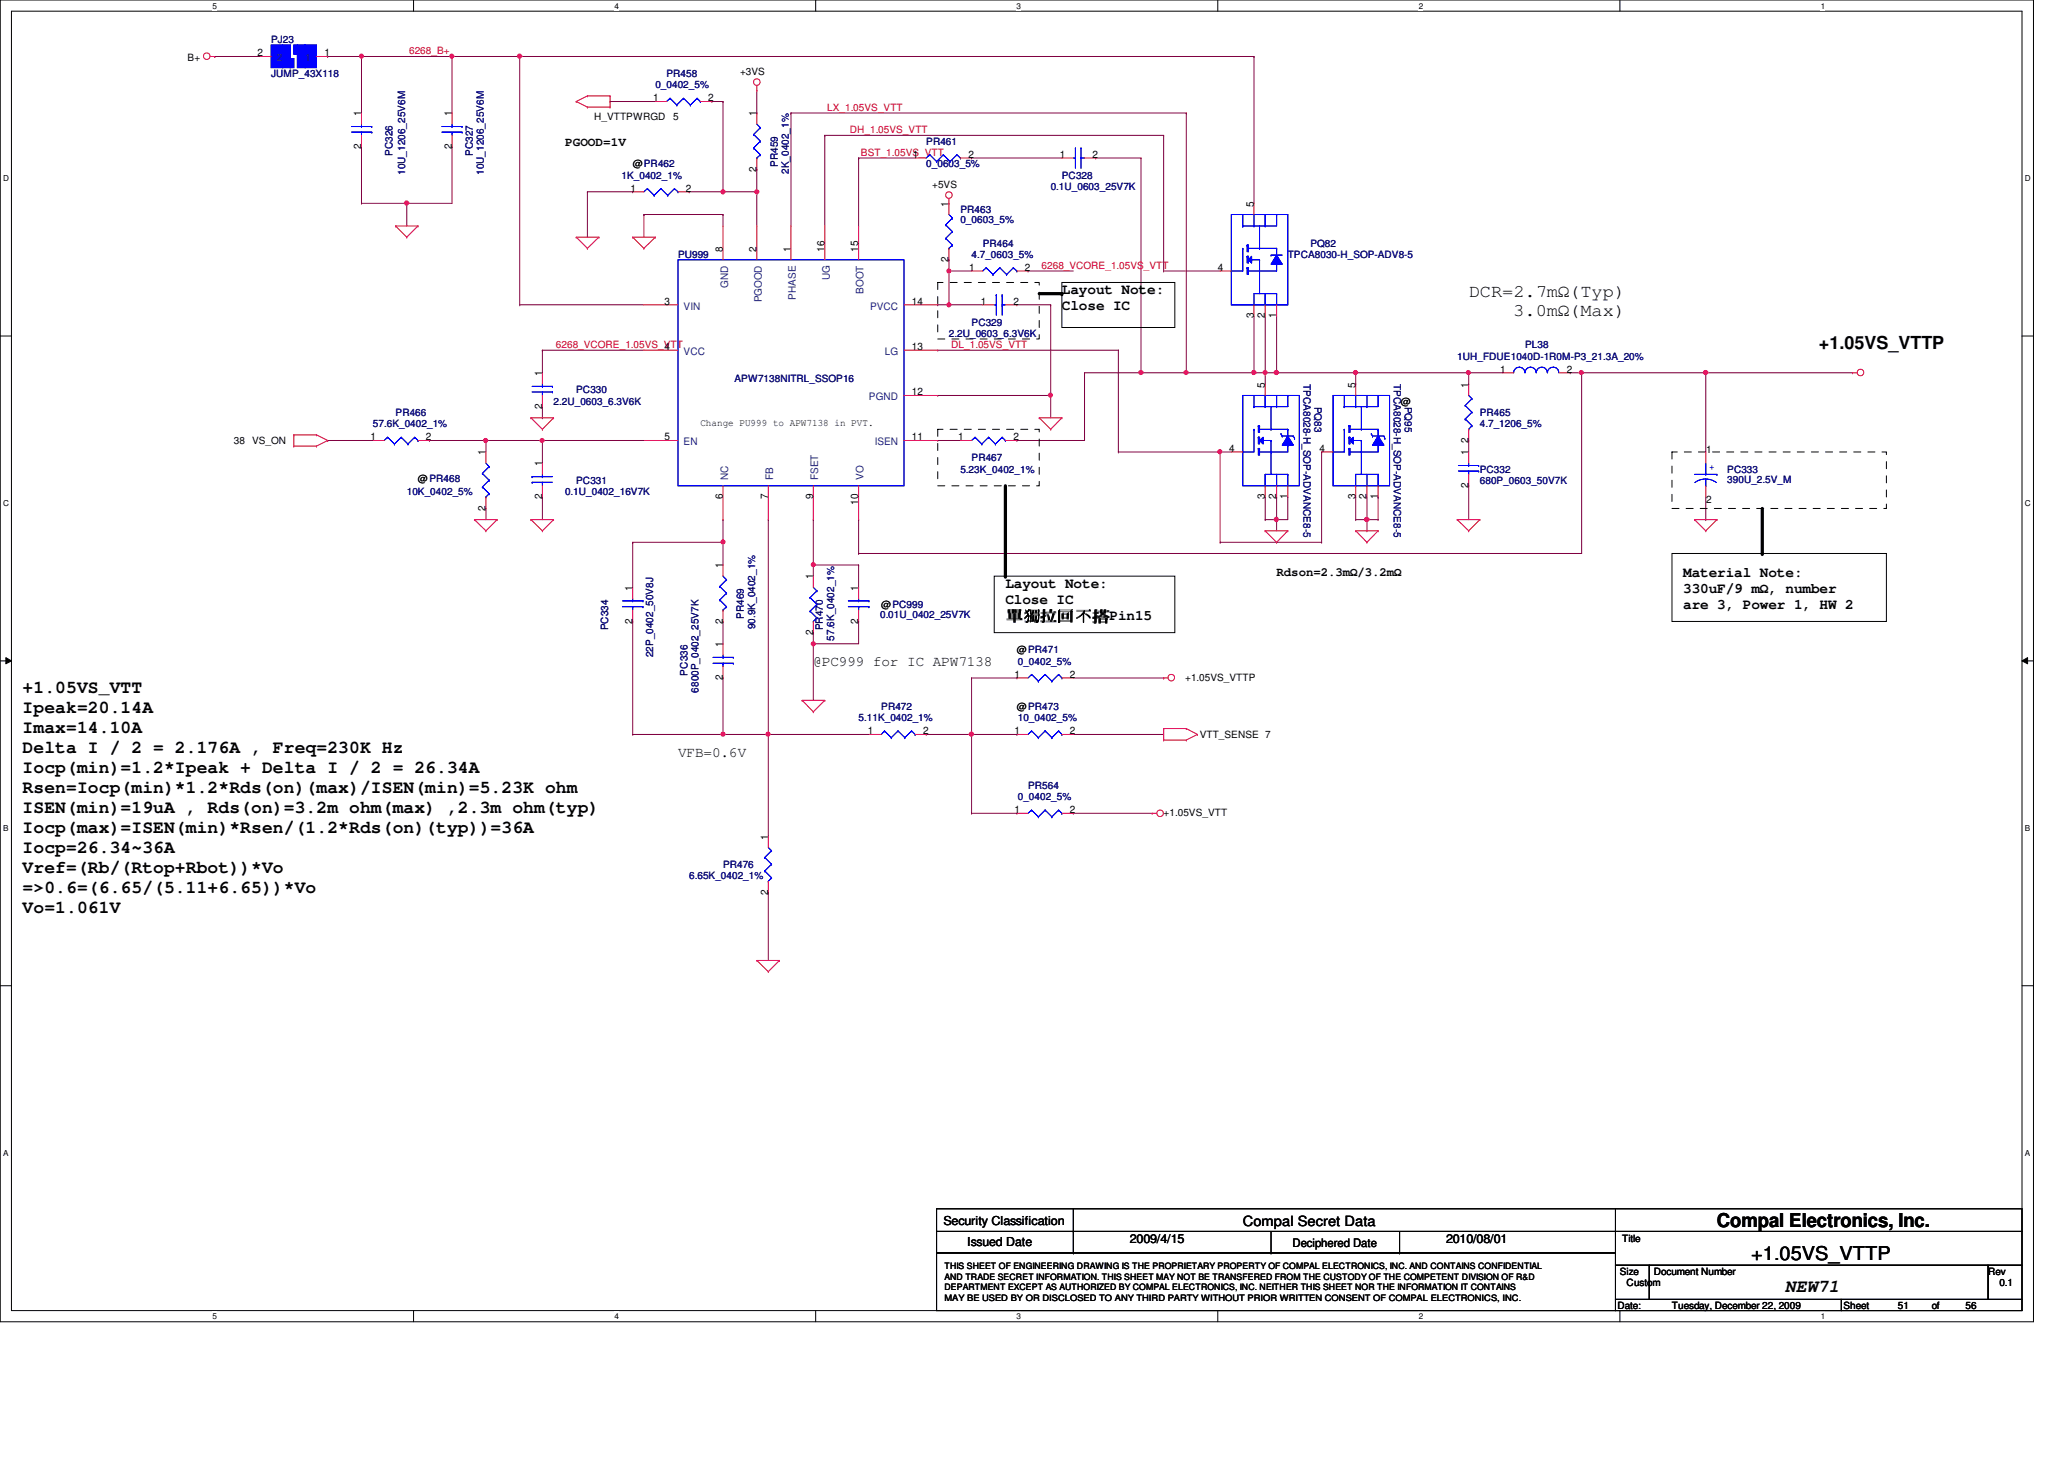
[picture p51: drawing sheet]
<svg xmlns="http://www.w3.org/2000/svg" width="297mm" height="210mm" viewBox="0 0 297 210" stroke-linecap="round" stroke-linejoin="round" font-family="sans-serif">
<defs><g id="words">
<g font-size="2.8">
<text x="247.1" y="176.5">Compal Electronics, Inc.</text>
<text x="252" y="181.3">+1.05VS_VTTP</text>
</g>
<g font-size="2.6">
<text x="211.4" y="42.7">DCR=2.7mΩ(Typ)</text>
<text x="217.8" y="45.5">3.0mΩ(Max)</text>
<text x="261.7" y="50.2">+1.05VS_VTTP</text>
<text x="3.3" y="99.7">+1.05VS_VTT</text>
<text x="3.3" y="102.5">Ipeak=20.14A</text>
<text x="3.3" y="105.4">Imax=14.10A</text>
<text x="3.3" y="108.3">Delta I / 2 = 2.176A , Freq=230K Hz</text>
<text x="3.3" y="111.2">Iocp(min)=1.2*Ipeak + Delta I / 2 = 26.34A</text>
<text x="3.3" y="114">Rsen=Iocp(min)*1.2*Rds(on)(max)/ISEN(min)=5.23K ohm</text>
<text x="3.3" y="116.9">ISEN(min)=19uA , Rds(on)=3.2m ohm(max) ,2.3m ohm(typ)</text>
<text x="3.3" y="119.8">Iocp(max)=ISEN(min)*Rsen/(1.2*Rds(on)(typ))=36A</text>
<text x="3.3" y="122.7">Iocp=26.34~36A</text>
<text x="3.3" y="125.6">Vref=(Rb/(Rtop+Rbot))*Vo</text>
<text x="3.3" y="128.4">=&gt;0.6=(6.65/(5.11+6.65))*Vo</text>
<text x="3.3" y="131.3">Vo=1.061V</text>
<text x="256.9" y="185.8">NEW71</text>
</g>
<g font-size="2.1">
<text x="152.8" y="42.3">Layout Note:</text>
<text x="152.8" y="44.7">Close IC</text>
<text x="242.2" y="83">Material Note:</text>
<text x="144.7" y="89.2">單單單單單單Pin15</text>
<text x="144.7" y="84.6">Layout Note:</text>
<text x="144.7" y="86.9">Close IC</text>
<text x="242.2" y="85.3">330uF/9 mΩ, number</text>
<text x="242.2" y="87.6">are 3, Power 1, HW 2</text>
<text x="117" y="95.9">@PC999 for IC APW7138</text>
<text x="97.6" y="108.9">VFB=0.6V</text>
</g>
<text font-size="2" x="178.9" y="176.3">Compal Secret Data</text>
<g font-size="1.8">
<text x="81.3" y="21">PGOOD=1V</text>
<text x="183.7" y="82.8">Rdson=2.3mΩ/3.2mΩ</text>
<text x="135.8" y="176.2">Security Classification</text>
<text x="139.2" y="179.3">Issued Date</text>
<text x="162.6" y="178.8">2009/4/15</text>
<text x="208.1" y="178.8">2010/08/01</text>
</g>
<text font-size="1.7" x="186" y="179.4">Deciphered Date</text>
<g font-size="1.5">
<text x="37.1" y="8.1">2</text>
<text x="46.7" y="8.1">1</text>
<text x="52" y="16.7" transform="rotate(-90 52 16.7)">1</text>
<text x="65" y="16.7" transform="rotate(-90 65 16.7)">1</text>
<text x="94" y="14.6">1</text>
<text x="101.9" y="14.6">2</text>
<text x="108.9" y="16.7" transform="rotate(-90 108.9 16.7)">1</text>
<text x="52" y="21.4" transform="rotate(-90 52 21.4)">2</text>
<text x="65" y="21.4" transform="rotate(-90 65 21.4)">2</text>
<text x="131.4" y="22.7">1</text>
<text x="139.4" y="22.7">2</text>
<text x="152.5" y="22.7">1</text>
<text x="157.2" y="22.7">2</text>
<text x="90.7" y="27.6">1</text>
<text x="98.7" y="27.6">2</text>
<text x="108.9" y="24.7" transform="rotate(-90 108.9 24.7)">2</text>
<text x="136.5" y="29.7" transform="rotate(-90 136.5 29.7)">1</text>
<text x="180.4" y="29.7" transform="rotate(-90 180.4 29.7)">5</text>
<text x="104" y="36.2" transform="rotate(-90 104 36.2)">8</text>
<text x="108.9" y="36.2" transform="rotate(-90 108.9 36.2)">2</text>
<text x="113.8" y="36.2" transform="rotate(-90 113.8 36.2)">1</text>
<text x="118.7" y="36.2" transform="rotate(-90 118.7 36.2)">16</text>
<text x="123.5" y="36.2" transform="rotate(-90 123.5 36.2)">15</text>
<text x="136.5" y="37.7" transform="rotate(-90 136.5 37.7)">2</text>
<text x="139.5" y="38.9">1</text>
<text x="147.5" y="38.9">2</text>
<text x="175.3" y="38.9">4</text>
<text x="95.6" y="43.8">3</text>
<text x="131.2" y="43.8">14</text>
<text x="141.1" y="43.8">1</text>
<text x="145.8" y="43.8">2</text>
<text x="180.4" y="45.8" transform="rotate(-90 180.4 45.8)">3</text>
<text x="182" y="45.8" transform="rotate(-90 182 45.8)">2</text>
<text x="183.7" y="45.8" transform="rotate(-90 183.7 45.8)">1</text>
<text x="95.6" y="50.3">4</text>
<text x="131.2" y="50.3">13</text>
<text x="215.9" y="53.6">1</text>
<text x="225.5" y="53.6">2</text>
<text x="78" y="58.8" transform="rotate(-90 78 58.8)">2</text>
<text x="78" y="54.1" transform="rotate(-90 78 54.1)">1</text>
<text x="131.2" y="56.9">12</text>
<text x="182" y="55.8" transform="rotate(-90 182 55.8)">5</text>
<text x="195.1" y="55.8" transform="rotate(-90 195.1 55.8)">5</text>
<text x="211.3" y="55.8" transform="rotate(-90 211.3 55.8)">1</text>
<text x="53.3" y="63.3">1</text>
<text x="61.3" y="63.3">2</text>
<text x="69.9" y="65.5" transform="rotate(-90 69.9 65.5)">1</text>
<text x="95.6" y="63.3">5</text>
<text x="131.2" y="63.3">11</text>
<text x="137.9" y="63.3">1</text>
<text x="145.8" y="63.3">2</text>
<text x="176.9" y="65">4</text>
<text x="189.9" y="65">4</text>
<text x="211.3" y="65.5" transform="rotate(-90 211.3 65.5)">1</text>
<text x="211.3" y="63.7" transform="rotate(-90 211.3 63.7)">2</text>
<text x="245.5" y="65.2">1</text>
<text x="78" y="71.8" transform="rotate(-90 78 71.8)">2</text>
<text x="78" y="67.1" transform="rotate(-90 78 67.1)">1</text>
<text x="104" y="71.8" transform="rotate(-90 104 71.8)">6</text>
<text x="110.5" y="71.8" transform="rotate(-90 110.5 71.8)">7</text>
<text x="117" y="71.8" transform="rotate(-90 117 71.8)">9</text>
<text x="182" y="71.8" transform="rotate(-90 182 71.8)">3</text>
<text x="183.7" y="71.8" transform="rotate(-90 183.7 71.8)">2</text>
<text x="185.3" y="71.8" transform="rotate(-90 185.3 71.8)">1</text>
<text x="195.1" y="71.8" transform="rotate(-90 195.1 71.8)">3</text>
<text x="196.7" y="71.8" transform="rotate(-90 196.7 71.8)">2</text>
<text x="198.3" y="71.8" transform="rotate(-90 198.3 71.8)">1</text>
<text x="211.3" y="70.2" transform="rotate(-90 211.3 70.2)">2</text>
<text x="69.9" y="73.4" transform="rotate(-90 69.9 73.4)">2</text>
<text x="123.5" y="72.6" transform="rotate(-90 123.5 72.6)">10</text>
<text x="245.5" y="72.4">2</text>
<text x="104" y="81.7" transform="rotate(-90 104 81.7)">1</text>
<text x="117" y="83.4" transform="rotate(-90 117 83.4)">1</text>
<text x="91" y="89.7" transform="rotate(-90 91 89.7)">2</text>
<text x="91" y="85" transform="rotate(-90 91 85)">1</text>
<text x="104" y="89.7" transform="rotate(-90 104 89.7)">2</text>
<text x="123.5" y="89.7" transform="rotate(-90 123.5 89.7)">2</text>
<text x="123.5" y="85" transform="rotate(-90 123.5 85)">1</text>
<text x="104" y="93.1" transform="rotate(-90 104 93.1)">1</text>
<text x="117" y="91.4" transform="rotate(-90 117 91.4)">2</text>
<text x="104" y="97.8" transform="rotate(-90 104 97.8)">2</text>
<text x="146" y="97.5">1</text>
<text x="154" y="97.5">2</text>
<text x="124.9" y="105.6">1</text>
<text x="132.8" y="105.6">2</text>
<text x="146" y="105.6">1</text>
<text x="154" y="105.6">2</text>
<text x="146" y="117">1</text>
<text x="154" y="117">2</text>
<text x="110.5" y="120.8" transform="rotate(-90 110.5 120.8)">1</text>
<text x="110.5" y="128.7" transform="rotate(-90 110.5 128.7)">2</text>
</g>
<g font-size="1.5" fill="#004080">
<text x="39.8" y="8.8">2</text>
<text x="43.9" y="8.8">1</text>
<text x="104.8" y="41.4" transform="rotate(-90 104.8 41.4)">GND</text>
<text x="119.4" y="40.3" transform="rotate(-90 119.4 40.3)">UG</text>
<text x="98.4" y="44.5">VIN</text>
<text x="109.6" y="43.5" transform="rotate(-90 109.6 43.5)">PGOOD</text>
<text x="114.6" y="43.1" transform="rotate(-90 114.6 43.1)">PHASE</text>
<text x="124.3" y="42.2" transform="rotate(-90 124.3 42.2)">BOOT</text>
<text x="125.2" y="44.5">PVCC</text>
<text x="98.4" y="51.1">VCC</text>
<text x="127.3" y="51.1">LG</text>
<text x="125" y="57.6">PGND</text>
<text x="98.4" y="64.1">EN</text>
<text x="125.9" y="64.1">ISEN</text>
<text x="104.8" y="69.1" transform="rotate(-90 104.8 69.1)">NC</text>
<text x="111.3" y="69.1" transform="rotate(-90 111.3 69.1)">FB</text>
<text x="117.8" y="69.1" transform="rotate(-90 117.8 69.1)">FSET</text>
<text x="124.3" y="69.1" transform="rotate(-90 124.3 69.1)">VO</text>
</g>
<g font-size="1.4">
<text x="27" y="8.8">B+</text>
<text x="106.5" y="10.8">+3VS</text>
<text x="85.5" y="17.3">H_VTTPWRGD</text>
<text x="96.9" y="17.3">5</text>
<text x="91.1" y="24.1">@PR462</text>
<text x="134.2" y="27">+5VS</text>
<text x="201.6" y="58.3">@</text>
<text x="33.7" y="63.9">38</text>
<text x="36.3" y="63.9">VS_ON</text>
<text x="100.8" y="61.3">Change PU999 to APW7138 in PVT.</text>
<text x="60.2" y="69.3">@PR468</text>
<text x="126.8" y="87.5">@PC999</text>
<text x="146.3" y="94">@PR471</text>
<text x="170.6" y="97.9">+1.05VS_VTTP</text>
<text x="146.3" y="102.1">@PR473</text>
<text x="172.7" y="106.2">VTT_SENSE 7</text>
<text x="167.5" y="117.4">+1.05VS_VTT</text>
<text x="233.5" y="178.7">Title</text>
<text x="233.1" y="183.4">Size</text>
<text x="234.1" y="185">Custom</text>
<text x="238" y="183.4">Document Number</text>
<text x="286.1" y="183.4">Rev</text>
<text x="287.7" y="185">0.1</text>
<text x="232.8" y="188.3">Date:</text>
<text x="240.6" y="188.3">Tuesday, December 22, 2009</text>
<text x="265.3" y="188.3">Sheet</text>
<text x="273.1" y="188.3">51</text>
<text x="278" y="188.3">of</text>
<text x="282.9" y="188.3">56</text>
</g>
<g font-size="1.4" fill="#000080">
<text x="39" y="6.2">PJ23</text>
<text x="39" y="11.1">JUMP_43X118</text>
<text x="95.9" y="11.1">PR458</text>
<text x="94.3" y="12.7">0_0402_5%</text>
<text x="56.5" y="22.4" transform="rotate(-90 56.5 22.4)">PC326</text>
<text x="68" y="22.4" transform="rotate(-90 68 22.4)">PC327</text>
<text x="133.3" y="20.8">PR461</text>
<text x="58.3" y="25.2" transform="rotate(-90 58.3 25.2)">10U_1206_25V6M</text>
<text x="69.6" y="25.2" transform="rotate(-90 69.6 25.2)">10U_1206_25V6M</text>
<text x="89.4" y="25.7">1K_0402_1%</text>
<text x="111.9" y="24" transform="rotate(-90 111.9 24)">PR459</text>
<text x="113.5" y="25" transform="rotate(-90 113.5 25)">2K_0402_1%</text>
<text x="133.3" y="24.1">0_0603_5%</text>
<text x="151.2" y="27.3">0.1U_0603_25V7K</text>
<text x="152.8" y="25.7">PC328</text>
<text x="138.2" y="30.6">PR463</text>
<text x="138.2" y="32">0_0603_5%</text>
<text x="141.4" y="35.5">PR464</text>
<text x="188.6" y="35.5">PQ82</text>
<text x="97.6" y="37.1">PU999</text>
<text x="139.8" y="37.1">4.7_0603_5%</text>
<text x="185.3" y="37.1">TPCA8030-H_SOP-ADV8-5</text>
<text x="139.8" y="46.9">PC329</text>
<text x="136.6" y="48.5">2.2U_0603_6.3V6K</text>
<text x="209.7" y="51.7">1UH_FDUE1040D-1R0M-P3_21.3A_20%</text>
<text x="219.5" y="50.1">PL38</text>
<text x="56.9" y="59.9">PR466</text>
<text x="79.7" y="58.3">2.2U_0603_6.3V6K</text>
<text x="82.9" y="56.6">PC330</text>
<text x="105.7" y="55">APW7138NITRL_SSOP16</text>
<text x="187.6" y="55.2" transform="rotate(90 187.6 55.2)">TPCA8028-H_SOP-ADVANCE8-5</text>
<text x="189.2" y="58.5" transform="rotate(90 189.2 58.5)">PQ83</text>
<text x="200.6" y="55.2" transform="rotate(90 200.6 55.2)">TPCA8028-H_SOP-ADVANCE8-5</text>
<text x="202.2" y="58.5" transform="rotate(90 202.2 58.5)">PQ95</text>
<text x="213" y="59.9">PR465</text>
<text x="53.7" y="61.5">57.6K_0402_1%</text>
<text x="213" y="61.5">4.7_1206_5%</text>
<text x="58.5" y="71.2">10K_0402_5%</text>
<text x="81.3" y="71.2">0.1U_0402_16V7K</text>
<text x="82.9" y="69.6">PC331</text>
<text x="138.2" y="68">5.23K_0402_1%</text>
<text x="139.8" y="66.4">PR467</text>
<text x="213" y="68">PC332</text>
<text x="213" y="69.6">680P_0603_50V7K</text>
<text x="248.6" y="68">PC333</text>
<text x="248.6" y="69.5">390U_2.5V_M</text>
<text x="107.1" y="89.1" transform="rotate(-90 107.1 89.1)">PR469</text>
<text x="126.7" y="88.9">0.01U_0402_25V7K</text>
<text x="87.5" y="90.7" transform="rotate(-90 87.5 90.7)">PC334</text>
<text x="94" y="94.6" transform="rotate(-90 94 94.6)">22P_0402_50V8J</text>
<text x="108.7" y="90.5" transform="rotate(-90 108.7 90.5)">90.9K_0402_1%</text>
<text x="118.4" y="90.7" transform="rotate(-90 118.4 90.7)">PR470</text>
<text x="120.1" y="92.2" transform="rotate(-90 120.1 92.2)">57.6K_0402_1%</text>
<text x="146.5" y="95.6">0_0402_5%</text>
<text x="98.9" y="97.2" transform="rotate(-90 98.9 97.2)">PC336</text>
<text x="100.5" y="99.7" transform="rotate(-90 100.5 99.7)">6800P_0402_25V7K</text>
<text x="123.6" y="103.8">5.11K_0402_1%</text>
<text x="126.8" y="102.1">PR472</text>
<text x="146.5" y="103.8">10_0402_5%</text>
<text x="148" y="113.5">PR564</text>
<text x="146.5" y="115.1">0_0402_5%</text>
<text x="104.1" y="124.9">PR476</text>
<text x="99.2" y="126.5">6.65K_0402_1%</text>
</g>
<g font-size="1.4" fill="#f00">
<text x="58.9" y="7.8">6268_B+</text>
<text x="119" y="15.9">LX_1.05VS_VTT</text>
<text x="122.3" y="19.1">DH_1.05VS_VTT</text>
<text x="123.9" y="22.4">BST_1.05VS_VTT</text>
<text x="149.9" y="38.7">6268_VCORE_1.05VS_VTT</text>
<text x="80" y="50">6268_VCORE_1.05VS_VTT</text>
<text x="136.9" y="50">DL_1.05VS_VTT</text>
</g>
<text font-size="1.4" fill="#00f" x="246" y="67.6">+</text>
<g font-size="1.3">
<text x="135.9" y="185.6">DEPARTMENT EXCEPT AS AUTHORIZED BY COMPAL ELECTRONICS, INC. NEITHER THIS SHEET NOR THE INFORMATION IT CONTAINS</text>
<text x="135.9" y="182.6">THIS SHEET OF ENGINEERING DRAWING IS THE PROPRIETARY PROPERTY OF COMPAL ELECTRONICS, INC. AND CONTAINS CONFIDENTIAL</text>
<text x="135.9" y="184.1">AND TRADE SECRET INFORMATION. THIS SHEET MAY NOT BE TRANSFERED FROM THE CUSTODY OF THE COMPETENT DIVISION OF R&amp;D</text>
<text x="135.9" y="187.2">MAY BE USED BY OR DISCLOSED TO ANY THIRD PARTY WITHOUT PRIOR WRITTEN CONSENT OF COMPAL ELECTRONICS, INC.</text>
</g>
<g font-size="1.2">
<text x="30.6" y="1.2">5</text>
<text x="88.4" y="1.2">4</text>
<text x="146.3" y="1.2">3</text>
<text x="204.2" y="1.2">2</text>
<text x="262" y="1.2">1</text>
<text x=".5" y="26">D</text>
<text x="291.4" y="26">D</text>
<text x=".5" y="72.8">C</text>
<text x="291.4" y="72.8">C</text>
<text x=".5" y="119.5">B</text>
<text x="291.4" y="119.5">B</text>
<text x=".5" y="166.2">A</text>
<text x="291.4" y="166.2">A</text>
<text x="30.6" y="189.8">5</text>
<text x="88.4" y="189.8">4</text>
<text x="146.3" y="189.8">3</text>
<text x="204.2" y="189.8">2</text>
<text x="262" y="189.8">1</text>
</g>
</g></defs>
<path d="M0 0h292.6v190.2h-292.6zM1.6 1.6h289.4v187h-289.4z" fill="none" stroke="#000" stroke-width=".14"/>
<g fill="#fff">
<path d="M30.6 .2h.6v1.3h-.6z"/>
<path d="M30.6 188.7h.6v1.3h-.6z"/>
</g>
<path d="M59.5 0v1.6M59.5 188.6v1.6" fill="none" stroke="#000" stroke-width=".14"/>
<g fill="#fff">
<path d="M88.4 .2h.6v1.3h-.6z"/>
<path d="M88.4 188.7h.6v1.3h-.6z"/>
</g>
<path d="M117.4 0v1.6M117.4 188.6v1.6" fill="none" stroke="#000" stroke-width=".14"/>
<g fill="#fff">
<path d="M146.3 .2h.6v1.3h-.6z"/>
<path d="M146.3 188.7h.6v1.3h-.6z"/>
</g>
<path d="M175.3 0v1.6M175.3 188.6v1.6" fill="none" stroke="#000" stroke-width=".14"/>
<g fill="#fff">
<path d="M204.2 .2h.6v1.3h-.6z"/>
<path d="M204.2 188.7h.6v1.3h-.6z"/>
</g>
<path d="M233.1 0v1.6M233.1 188.6v1.6" fill="none" stroke="#000" stroke-width=".14"/>
<g fill="#fff">
<path d="M262 .2h.6v1.3h-.6z"/>
<path d="M262 188.7h.6v1.3h-.6z"/>
<path d="M.5 25h.8v1.3h-.8z"/>
<path d="M291.4 25h.8v1.3h-.8z"/>
<path d="M.5 71.7h.8v1.3h-.8z"/>
<path d="M291.4 71.7h.8v1.3h-.8z"/>
</g>
<path d="M0 48.3h1.6M291 48.3h1.6" fill="none" stroke="#000" stroke-width=".14"/>
<g fill="#fff">
<path d="M.5 118.4h.7v1.4h-.7z"/>
<path d="M291.4 118.4h.7v1.4h-.7z"/>
</g>
<path d="M0 95.1h1.6M.8 94.6l.8 .5-.8 .4zM291 95.1l.8-.5v.9zM291 95.1h1.6" fill="none" stroke="#000" stroke-width=".14"/>
<path d="M.8 94.6l.8 .5-.8 .4zM291 95.1l.8-.5v.9z" fill="#000"/>
<g fill="#fff">
<path d="M.5 165.2h.7v1.3h-.7z"/>
<path d="M291.4 165.2h.7v1.3h-.7z"/>
</g>
<path d="M0 141.8h1.6M291 141.8h1.6" fill="none" stroke="#000" stroke-width=".14"/>
<path d="M245.5 53.6h.1M245.5 53.6h21.1" fill="none" stroke="#800040" stroke-width=".14"/>
<circle cx="245.5" cy="53.6" r=".31" fill="#f0f"/>
<circle cx="245.5" cy="53.6" r=".31" fill="none" stroke="#f0f" stroke-width=".14"/>
<path d="M91.1 78h.1M91.1 78h13M104.1 78h.1M104.1 78v3.3" fill="none" stroke="#800040" stroke-width=".14"/>
<circle cx="104.1" cy="78" r=".3" fill="#f0f"/>
<circle cx="104.1" cy="78" r=".3" fill="none" stroke="#f0f" stroke-width=".14"/>
<g fill="none" stroke="#800040" stroke-width=".14">
<path d="M113.8 16.3h.1M113.8 16.3v16.2M118.7 19.5h.1M118.7 19.5h48.8M123.6 22.7h.1M123.6 22.7v9.8M164.2 22.7h.1M164.2 22.7v30.9h-8.1M74.8 43.9h.1M74.8 43.9h17.9M156.1 53.6h.1M78.1 71.5h.1"/>
<path d="M78.1 63.4h.1M78.1 71.5v3.3M78.1 63.4h14.6M91.1 89.4h.1M91.1 89.4v16.3M117 91h.1M117 91v1.6"/>
</g>
<circle cx="78" cy="63.4" r=".3" fill="#f0f"/>
<circle cx="78" cy="63.4" r=".3" fill="none" stroke="#f0f" stroke-width=".14"/>
<path d="M136.6 37.4h.1M136.6 39h.1M136.6 37.4v6.5M136.6 39h3.2M148 39h.1M148 39h6.5M78.1 63.4h.1M78.1 63.4v3.2" fill="none" stroke="#800040" stroke-width=".14"/>
<circle cx="136.6" cy="43.9" r=".3" fill="#f0f"/>
<circle cx="136.6" cy="43.9" r=".3" fill="none" stroke="#f0f" stroke-width=".14"/>
<circle cx="136.6" cy="39" r=".3" fill="#f0f"/>
<circle cx="136.6" cy="39" r=".3" fill="none" stroke="#f0f" stroke-width=".14"/>
<path d="M135 50.4h.1M135 50.4h25.9M136.6 43.9h.1M136.6 43.9h4.8M146.3 43.9h.1M146.3 43.9h4.9M151.2 56.9h.1M151.2 56.9v3.2" fill="none" stroke="#800040" stroke-width=".14"/>
<circle cx="151.2" cy="56.8" r=".3" fill="#f0f"/>
<circle cx="151.2" cy="56.8" r=".3" fill="none" stroke="#f0f" stroke-width=".14"/>
<g fill="none" stroke="#800040" stroke-width=".14">
<path d="M52 8.1h.1M52 8.1h13.1M65.1 8.1h.1M65.1 8.1v8.2M167.5 19.5h.1M167.5 19.5v19.5M92.7 30.9h.1M92.7 30.9h11.4M92.7 30.9v3.2M104.1 30.9h.1M104.1 30.9v1.6M139.8 22.7h.1"/>
<path d="M139.8 22.7h13M157.7 22.7h.1M157.7 22.7h6.5M135 56.9h.1M135 56.9h16.2M156.1 53.6h.1M156.1 53.6v9.8h-9.8M211.4 53.6h.1M211.4 53.6h4.8M226 53.6h.1M226 53.6h1.6M123.6 79.6h.1"/>
<path d="M123.6 74.8h.1M123.6 79.6h104M123.6 74.8v4.8M135 63.4h.1M135 63.4h3.2M146.3 63.4h.1M211.4 63.4h.1M211.4 63.4v1.6"/>
</g>
<circle cx="52" cy="8.1" r=".3" fill="#f0f"/>
<circle cx="52" cy="8.1" r=".3" fill="none" stroke="#f0f" stroke-width=".14"/>
<path d="M58.5 29.3h.1M65.1 21.1h.1M65.1 21.1v8.2h-6.6M227.6 53.6h.1M227.6 53.6v26" fill="none" stroke="#800040" stroke-width=".14"/>
<circle cx="227.6" cy="53.6" r=".3" fill="#f0f"/>
<circle cx="227.6" cy="53.6" r=".3" fill="none" stroke="#f0f" stroke-width=".14"/>
<path d="M117 81.3h.1M117 81.3v1.6" fill="none" stroke="#800040" stroke-width=".14"/>
<circle cx="117" cy="81.2" r=".3" fill="#f0f"/>
<circle cx="117" cy="81.2" r=".3" fill="none" stroke="#f0f" stroke-width=".14"/>
<path d="M108.9 27.6h.1M108.9 27.6v4.9M123.6 81.3h.1M123.6 81.3v3.2" fill="none" stroke="#800040" stroke-width=".14"/>
<circle cx="108.9" cy="27.6" r=".3" fill="#f0f"/>
<circle cx="108.9" cy="27.6" r=".3" fill="none" stroke="#f0f" stroke-width=".14"/>
<path d="M117 92.6h.1M117 92.6v8.2" fill="none" stroke="#800040" stroke-width=".14"/>
<circle cx="117" cy="92.6" r=".3" fill="#f0f"/>
<circle cx="117" cy="92.6" r=".3" fill="none" stroke="#f0f" stroke-width=".14"/>
<path d="M195.1 53.6h.1M195.1 53.6h16.3" fill="none" stroke="#800040" stroke-width=".14"/>
<circle cx="211.3" cy="53.6" r=".3" fill="#f0f"/>
<circle cx="211.3" cy="53.6" r=".3" fill="none" stroke="#f0f" stroke-width=".14"/>
<circle cx="195.1" cy="53.6" r=".3" fill="#f0f"/>
<circle cx="195.1" cy="53.6" r=".3" fill="none" stroke="#f0f" stroke-width=".14"/>
<path d="M170.7 16.3h.1M170.7 16.3v37.3M211.4 55.2h.1M211.4 53.6v1.6M117 74.8h.1M117 74.8v6.5M117 81.3h.1M117 81.3h6.6M123.6 89.4h.1M123.6 89.4v3.2" fill="none" stroke="#800040" stroke-width=".14"/>
<circle cx="170.7" cy="53.6" r=".3" fill="#f0f"/>
<circle cx="170.7" cy="53.6" r=".3" fill="none" stroke="#f0f" stroke-width=".14"/>
<path d="M164.2 53.6h.1M164.2 53.6h6.5M91.1 78h.1M91.1 78v6.5" fill="none" stroke="#800040" stroke-width=".14"/>
<circle cx="164.2" cy="53.6" r=".31" fill="#f0f"/>
<circle cx="164.2" cy="53.6" r=".31" fill="none" stroke="#f0f" stroke-width=".14"/>
<path d="M104.1 89.4h.1M104.1 89.4v3.2M91.1 105.7h.1M91.1 105.7h13" fill="none" stroke="#800040" stroke-width=".14"/>
<circle cx="104.1" cy="105.6" r=".3" fill="#f0f"/>
<circle cx="104.1" cy="105.6" r=".3" fill="none" stroke="#f0f" stroke-width=".14"/>
<path d="M52 8.1h.1M52 8.1v8.2M113.8 16.3h.1M113.8 16.3h56.9M118.7 19.5h.1M118.7 19.5v13M52 29.3h.1M52 29.3h6.5M104.1 97.5h.1M104.1 97.5v8.2" fill="none" stroke="#800040" stroke-width=".14"/>
<circle cx="58.5" cy="29.2" r=".31" fill="#f0f"/>
<circle cx="58.5" cy="29.2" r=".31" fill="none" stroke="#f0f" stroke-width=".14"/>
<path d="M30.9 8.1h.1M30.9 8.1h6.5M74.8 8.1h.1M74.8 8.1h105.7M52 21.1h.1M52 21.1v8.2" fill="none" stroke="#800040" stroke-width=".14"/>
<circle cx="74.8" cy="8.1" r=".31" fill="#f0f"/>
<circle cx="74.8" cy="8.1" r=".31" fill="none" stroke="#f0f" stroke-width=".14"/>
<g fill="none" stroke="#800040" stroke-width=".14">
<path d="M47.2 8.1h.1M47.2 8.1h4.8M65.1 8.1h.1M65.1 8.1h9.7M74.8 8.1h.1M74.8 8.1v35.8M180.5 8.1h.1M180.5 8.1v21.2M58.5 29.3h.1M58.5 29.3v3.2M123.6 22.7h.1M123.6 22.7h8.1"/>
<path d="M167.5 39h.1M167.5 39h8.1M78.1 50.4h.1M78.1 50.4h14.6M78.1 50.4v3.2M135 43.9h.1M135 43.9h1.6M151.2 43.9h.1M151.2 43.9v13M227.6 53.6h.1M227.6 53.6h17.9M69.9 63.4h.1"/>
<path d="M69.9 63.4h8.2"/>
</g>
<circle cx="65" cy="8.1" r=".3" fill="#f0f"/>
<circle cx="65" cy="8.1" r=".3" fill="none" stroke="#f0f" stroke-width=".14"/>
<path d="M69.9 63.4h.1M69.9 63.4v1.6" fill="none" stroke="#800040" stroke-width=".14"/>
<circle cx="69.9" cy="63.4" r=".3" fill="#f0f"/>
<circle cx="69.9" cy="63.4" r=".3" fill="none" stroke="#f0f" stroke-width=".14"/>
<path d="M245.5 53.6h.1M245.5 53.6v11.4M182.1 71.5h.1M182.1 71.5v3.3M183.7 74.8h.1M185.3 71.5h.1M185.3 71.5v3.3h-1.6M211.4 69.9h.1M211.4 69.9v4.9M245.5 74.8h.1M245.5 71.5v3.3" fill="none" stroke="#800040" stroke-width=".14"/>
<circle cx="183.7" cy="74.7" r=".31" fill="#f0f"/>
<circle cx="183.7" cy="74.7" r=".31" fill="none" stroke="#f0f" stroke-width=".14"/>
<path d="M110.6 74.8h.1M110.6 74.8v45.5M183.7 74.8h.1M183.7 74.8v1.6M110.6 105.7h.1M110.6 128.4h.1M110.6 128.4v9.8" fill="none" stroke="#800040" stroke-width=".14"/>
<circle cx="110.5" cy="105.6" r=".3" fill="#f0f"/>
<circle cx="110.5" cy="105.6" r=".3" fill="none" stroke="#f0f" stroke-width=".14"/>
<g fill="none" stroke="#800040" stroke-width=".14">
<path d="M104.1 14.6h.1M104.1 14.6v13M47.2 63.4h.1M47.2 63.4h6.5M61.8 63.4h.1M61.8 63.4h8.1M69.9 73.2h.1M69.9 73.2v1.6M104.1 74.8h.1M104.1 74.8v3.2M117 92.6h.1M117 92.6h6.6"/>
<path d="M104.1 105.7h.1M104.1 105.7h21.1M110.6 105.7h.1"/>
</g>
<circle cx="104.1" cy="27.6" r=".3" fill="#f0f"/>
<circle cx="104.1" cy="27.6" r=".3" fill="none" stroke="#f0f" stroke-width=".14"/>
<g fill="none" stroke="#800040" stroke-width=".14">
<path d="M87.8 14.6h.1M87.8 14.6h6.5M102.4 14.6h.1M102.4 14.6h1.7M108.9 16.3h.1M108.9 13v3.3M84.5 27.6h.1M84.5 27.6v6.5M84.5 27.6h6.6M91.1 27.6h.1M99.2 27.6h.1M104.1 27.6h.1"/>
<path d="M108.9 24.4h.1M108.9 24.4v3.2h-9.7M78.1 58.5v1.6M78.1 60.1h.1M139.8 97.5h.1M139.8 97.5v8.2M139.8 97.5h6.5M146.3 97.5h.1M154.5 97.5h13M167.5 97.5h.1M133.3 105.7h.1M133.3 105.7h13"/>
<path d="M146.3 105.7h.1"/>
</g>
<circle cx="139.8" cy="105.6" r=".31" fill="#f0f"/>
<circle cx="139.8" cy="105.6" r=".31" fill="none" stroke="#f0f" stroke-width=".14"/>
<path d="M160.9 50.4h.1M160.9 50.4v14.6M170.7 53.6h9.8M180.5 53.6h.1M175.6 65h.1M175.6 65h1.6M182.1 74.8h.1M183.7 71.5h.1M183.7 71.5v3.3h-1.6M154.5 105.7h13M167.5 105.7h.1" fill="none" stroke="#800040" stroke-width=".14"/>
<circle cx="180.4" cy="53.6" r=".31" fill="#f0f"/>
<circle cx="180.4" cy="53.6" r=".31" fill="none" stroke="#f0f" stroke-width=".14"/>
<path d="M180.5 53.6h.1M180.5 53.6h1.6M183.7 53.6h.1M183.7 45.5v8.1" fill="none" stroke="#800040" stroke-width=".14"/>
<circle cx="183.7" cy="53.6" r=".3" fill="#f0f"/>
<circle cx="183.7" cy="53.6" r=".3" fill="none" stroke="#f0f" stroke-width=".14"/>
<path d="M180.5 53.6h.1M180.5 45.5v8.1M182.1 53.6h.1M182.1 55.2h.1M182.1 45.5v9.7M182.1 53.6h1.6" fill="none" stroke="#800040" stroke-width=".14"/>
<circle cx="182.1" cy="53.6" r=".3" fill="#f0f"/>
<circle cx="182.1" cy="53.6" r=".3" fill="none" stroke="#f0f" stroke-width=".14"/>
<path d="M183.7 53.6h.1M183.7 53.6h11.4M195.1 53.6h.1M195.1 53.6v1.6" fill="none" stroke="#800040" stroke-width=".14"/>
<circle cx="183.7" cy="53.6" r=".3" fill="#f0f"/>
<circle cx="183.7" cy="53.6" r=".3" fill="none" stroke="#f0f" stroke-width=".14"/>
<path d="M195.1 74.8h.1M195.1 71.5v3.3M195.1 74.8h1.6M196.7 74.8h.1M196.7 71.5v3.3M198.3 71.5h.1M198.3 71.5v3.3" fill="none" stroke="#800040" stroke-width=".14"/>
<circle cx="196.7" cy="74.7" r=".32" fill="#f0f"/>
<circle cx="196.7" cy="74.7" r=".32" fill="none" stroke="#f0f" stroke-width=".14"/>
<path d="M175.6 78h.1M175.6 65v13M196.7 76.4h.1M198.3 74.8h.1M198.3 74.8h-1.6v1.6" fill="none" stroke="#800040" stroke-width=".14"/>
<circle cx="175.6" cy="65" r=".3" fill="#f0f"/>
<circle cx="175.6" cy="65" r=".3" fill="none" stroke="#f0f" stroke-width=".14"/>
<path d="M160.9 65h.1M160.9 65h14.7M175.6 78h14.6M190.2 78h.1M190.2 65h.1M190.2 65v13M139.8 117h.1M139.8 105.7v11.3M139.8 117h6.5M146.3 117h.1M154.5 117h.1M154.5 117h11.3" fill="none" stroke="#800040" stroke-width=".14"/>
<g fill="none" stroke="#f00" stroke-width=".14">
<path d="M30.3 8.1h.6M30.9 8.1h.1M82.9 14.6h.1M82.9 14.6l1.6 .8M84.5 15.4h.1M84.5 13.8h.1M84.5 15.4h3.3M84.5 13.8l-1.6 .8M84.5 13.8h3.3M87.8 13.8h.1M87.8 15.4h.1M87.8 13.8v1.6"/>
<path d="M108.9 13h.1M108.9 12.3v.7M56.9 32.5h.1M56.9 32.5h3.3M56.9 32.5l1.6 1.6M58.5 34.1h.1M60.2 32.5h.1M60.2 32.5l-1.7 1.6M82.9 34.1h.1M82.9 34.1h3.3M82.9 34.1l1.6 1.6M84.5 35.7h.1"/>
<path d="M86.2 34.1h.1M86.2 34.1l-1.7 1.6M91.1 34.1h.1M91.1 34.1h3.2M91.1 34.1l1.6 1.6M92.7 35.7h.1M94.3 34.1h.1M94.3 34.1l-1.6 1.6M136.6 29.3h.1M136.6 28.6v.7M266.6 53.6h.1M266.6 53.6h.7"/>
<path d="M42.3 62.6h.1M42.3 64.2h.1M42.3 62.6h3.2M42.3 62.6v1.6M42.3 64.2h3.2M45.5 62.6h.1M45.5 64.2h.1M45.5 62.6l1.7 .8M47.2 63.4h.1M47.2 63.4l-1.7 .8M68.3 74.8h.1M68.3 74.8h3.2"/>
<path d="M68.3 74.8l1.6 1.6M69.9 76.4h.1M71.5 74.8h.1M71.5 74.8l-1.6 1.6M76.4 60.1h.1M76.4 74.8h.1M76.4 60.1h3.3M76.4 60.1l1.7 1.7M76.4 74.8h3.3M76.4 74.8l1.7 1.6M78.1 61.8h.1M78.1 76.4h.1"/>
<path d="M79.7 60.1h.1M79.7 74.8h.1M79.7 60.1l-1.6 1.7M79.7 74.8l-1.6 1.6M149.6 60.1h.1M149.6 60.1h3.2M149.6 60.1l1.6 1.7M151.2 61.8h.1M152.8 60.1h.1M152.8 60.1l-1.6 1.7M182.1 76.4h.1M182.1 76.4h3.2"/>
<path d="M182.1 76.4l1.6 1.6M183.7 78h.1M185.3 76.4h.1M185.3 76.4l-1.6 1.6M195.1 76.4h.1M195.1 76.4h3.2M195.1 76.4l1.6 1.6M196.7 78h.1M198.3 76.4h.1M198.3 76.4l-1.6 1.6M209.7 74.8h.1M209.7 74.8h3.3"/>
<path d="M209.7 74.8l1.7 1.6M211.4 76.4h.1M213 74.8h.1M213 74.8l-1.6 1.6M243.9 74.8h.1M243.9 74.8h3.2M243.9 74.8l1.6 1.6M245.5 76.4h.1M247.1 74.8h.1M247.1 74.8l-1.6 1.6M167.5 97.5h.1M167.5 97.5h.6"/>
<path d="M115.4 100.8h.1M115.4 100.8h3.3M115.4 100.8l1.6 1.6M117 102.4h.1M118.7 100.8h.1M118.7 100.8l-1.7 1.6M165.8 117h.1M165.8 117h.7M167.5 106.5h.1M167.5 104.8h.1M167.5 104.8h3.2M167.5 106.5h3.2"/>
<path d="M167.5 104.8v1.7M170.7 104.8h.1M170.7 106.5h.1M170.7 104.8l1.6 .9M172.3 105.7h.1M172.3 105.7l-1.6 .8M108.9 138.2h.1M108.9 138.2h3.3M108.9 138.2l1.7 1.6M110.6 139.8h.1M112.2 138.2h.1M112.2 138.2l-1.6 1.6"/>
<circle cx="29.7" cy="8.1" r=".47"/>
<circle cx="108.9" cy="11.8" r=".47"/>
<circle cx="136.6" cy="28.1" r=".47"/>
<circle cx="267.7" cy="53.6" r=".47"/>
<circle cx="168.6" cy="97.5" r=".47"/>
<circle cx="167" cy="117" r=".47"/>
</g>
<g fill="none" stroke="#000" stroke-width=".14">
<path d="M152.8 40.6h16.3v6.5h-16.3zM240.6 79.6h30.9v9.8h-30.9zM143.1 82.9h26v8.1h-26zM134.8 173.9h97.7v3.3h-97.7zM134.8 177.2h97.7v3.1h-97.7zM154.5 177.2h.1M154.5 173.9v6.4M182.9 177.2v3.1M201.4 177.2v3.1M232.5 173.9h58.5v3.3h-58.5zM232.5 177.2h58.5v4.8h-58.5zM134.8 180.3h97.7v8.3h-97.7z"/>
<path d="M154.5 180.3h.1M182.9 180.3h.1M201.4 180.3h.1M232.5 182h4.9v4.9h-4.9zM232.5 186.9h32.5v1.7h-32.5zM237.4 182h48.7v4.9h-48.7zM265 186.9h26v1.7h-26zM286.1 182h4.9v4.9h-4.9z"/>
</g>
<path d="M135 40.6h14.6v8.2h-14.6zM135 61.8h14.6v8.1h-14.6zM240.6 65h30.9v8.2h-30.9z" fill="none" stroke="#000" stroke-width=".14" stroke-dasharray="1 1 1 1 1 1 1 1"/>
<path d="M149.6 42.2h3.2M144.7 69.9v13M253.6 73.2v6.4" fill="none" stroke="#000" stroke-width=".47"/>
<g fill="#000">
<circle cx="152.8" cy="42.2" r=".23"/>
<circle cx="253.6" cy="79.6" r=".23"/>
<circle cx="144.7" cy="82.9" r=".23"/>
</g>
<g fill="none" stroke="#00f" stroke-width=".14">
<path d="M177.2 39h.1M178.9 32.5h.1M178.9 35.7h.1M178.9 35.7v3.3h-1.7M178.9 30.9v1.6M179.5 35.3h.1M179.5 38.5h.1M179.5 36.9h.1M179.5 35.3h.2M179.5 35.3v.9M179.5 36.9v.9M179.5 38.5v1"/>
<path d="M179.5 38.5h.2M179.5 36.9h.2M179.7 35.3h.1M179.7 38.5h.1M179.7 36.9h.1M179.7 35.3v.9M179.7 36.9v.9M179.7 38.5v1M179.7 35.7h4M180.1 37.4h.1M180.1 37.4h1.2M180.5 32.5h.1"/>
<path d="M180.5 30.9v1.6M181.3 35.7h.1M181.3 39h.1M181.3 32.5v3.2M181.3 39v3.2M182.1 32.5h.1M182.1 30.9v1.6M182.9 36.7h.1M182.9 36.7h1.6M183.7 35.7h.1M183.7 30.9h.1M183.7 38h.1"/>
<path d="M183.7 30.9v1.6h-4.8M183.7 35.7v1M183.7 38v1M180.5 43.9h.1M180.5 42.2v1.7M182.1 43.9h.1M182.1 42.2v1.7M183.7 43.9h.1M183.7 42.2v1.7"/>
</g>
<path d="M183.7 36.7l.8 1.3h-1.6z" fill="#00f"/>
<path d="M179.7 39h.1M179.7 39h4M183.7 36.7l.8 1.3h-1.6z" fill="none" stroke="#00f" stroke-width=".14"/>
<path d="M180.1 36.9v.9l-.4-.4z" fill="#00f"/>
<g fill="none" stroke="#00f" stroke-width=".14">
<path d="M177.2 30.9h8.1v13h-8.1zM177.2 39h.1M178.9 32.5h.1M178.9 35.7h.1M178.9 35.7v3.3h-1.7M178.9 30.9v1.6M179.5 35.3h.1M179.5 38.5h.1M179.5 36.9h.1M179.5 35.3h.2M179.5 35.3v.9M179.5 36.9v.9"/>
<path d="M179.5 38.5v1M179.5 38.5h.2M179.5 36.9h.2M179.7 35.3h.1M179.7 38.5h.1M179.7 36.9h.1M179.7 35.3v.9M179.7 36.9v.9M179.7 38.5v1M179.7 35.7h4M180.1 36.9v.9l-.4-.4zM180.1 37.4h.1"/>
<path d="M180.1 37.4h1.2M180.5 32.5h.1M180.5 30.9v1.6M181.3 37.4h.1M181.3 35.7h.1M181.3 39h.1M181.3 32.5v3.2M181.3 37.4v4.8M182.1 32.5h.1M182.1 30.9v1.6M182.9 36.7h.1M182.9 36.7h1.6"/>
<path d="M183.7 35.7h.1M183.7 30.9h.1M183.7 38h.1M183.7 30.9v1.6h-4.8M183.7 35.7v1M183.7 38v1M180.5 43.9h.1M182.1 43.9h.1M182.1 42.2v1.7M183.7 42.2h.1M183.7 43.9h.1M183.7 42.2h-3.2v1.7"/>
<path d="M183.7 42.2v1.7"/>
</g>
<path d="M183.7 36.7l.8 1.3h-1.6z" fill="#00f"/>
<path d="M179.7 39h.1M179.7 39h4M183.7 36.7l.8 1.3h-1.6z" fill="none" stroke="#00f" stroke-width=".14"/>
<path d="M180.1 36.9v.9l-.4-.4z" fill="#00f"/>
<g fill="none" stroke="#00f" stroke-width=".14">
<path d="M50.6 19h2.9M50.6 18.2h2.9M52 18.2h.1M52 19h.1M52 17.9v.3M52 19v.5M53.5 19h.1M53.5 18.2h.1M96.4 14.1h.1M96.4 14.1l-.5 .5M96.4 14.1l1 1M97.4 15.1h.1"/>
<path d="M98.4 14.1h.1M98.4 14.1l-1 1M98.4 14.1l1 1M99.4 15.1h.1M100.3 14.1h.1M100.3 14.1l-.9 1M100.3 14.1l.5 .5M100.8 14.6h.1M93.2 27.1h.1M93.2 27.1l-.5 .5M93.2 27.1l.9 1M94.1 28.1h.1"/>
<path d="M95.1 27.1h.1M95.1 27.1l-1 1M95.1 27.1l1 1M96.1 28.1h.1M97.1 27.1h.1M97.1 27.1l-1 1M97.1 27.1l.5 .5M97.6 37.4h32.5v32.5h-32.5zM97.6 27.6h.1M133.8 22.3h.1M133.8 22.3l-.5 .4M133.8 22.3l1 .9"/>
<path d="M134.8 23.2h.1M135.8 22.3h.1M135.8 22.3l-1 .9M135.8 22.3l.9 .9M136.1 32.3h.1M136.1 34.3h.1M136.1 32.3l1 1M136.1 34.3l1 1M136.6 35.7h.1M136.6 30.9l.5 .5M136.7 23.2h.1M137.1 31.4h.1"/>
<path d="M137.1 33.3h.1M137.1 35.3h.1M137.1 31.4l-1 .9M137.1 33.3l-1 1M137.1 35.3l-.5 .4M137.7 22.3h.1M137.7 22.3l-1 .9M137.7 22.3l.5 .4M138.2 22.7h.1M141.9 38.5h.1M141.9 38.5l-.5 .5M141.9 38.5l1 1"/>
<path d="M142.9 39.5h.1M143.9 38.5h.1M143.9 38.5l-1 1M143.9 38.5l1 1M144.9 39.5h.1M145.8 38.5h.1M145.8 38.5l-.9 1M145.8 38.5l.5 .5M146.3 39h.1M154.5 22.7h.3M154.8 22.7h.1M154.8 21.3h.1"/>
<path d="M154.8 21.3v2.9M155.6 21.3h.1M155.6 22.7h.1M155.6 22.7h.5M155.6 21.3v2.9M177.2 30.9h8.1v13h-8.1zM180.1 36.9v.9l-.4-.4zM181.3 37.4h.1M181.3 37.4v1.6M76.6 56.4h2.9M76.6 55.6h2.9M78.1 55.6h.1"/>
<path d="M78.1 56.4h.1M78.1 55.2v.4M78.1 56.4v.5M79.5 56.4h.1M79.5 55.6h.1M180.5 42.2h3.2M183.7 42.2h.1M193.5 58.5h.1M193.5 56.9v1.6M195.1 58.5h.1M195.1 56.9v1.6M195.9 58.5v3.3"/>
<path d="M196.7 58.5h.1M196.7 56.9v1.6M198.3 56.9h.1M198.3 56.9v1.6h-4.8M210.9 58.3h.1M210.9 58.3l.9 1M211.4 56.9l.4 .5M211.8 57.4h.1M211.8 59.3h.1M211.8 57.4l-.9 .9M211.8 59.3l-.9 1M217.8 53.6a.8 .8 0 0 1 .8-.8 .8 .8 0 0 1 .9 .8"/>
<path d="M219.5 53.6a.78 .78 0 0 1 .8-.8 .78 .78 0 0 1 .8 .8M221.1 53.6a.78 .78 0 0 1 .8-.8 .78 .78 0 0 1 .8 .8M222.7 53.6a.8 .8 0 0 1 .8-.8 .8 .8 0 0 1 .8 .8M69.4 68.1h.1M69.4 70.1h.1M69.4 68.1l1 1M69.4 70.1l1 .9M69.9 71.5h.1M69.9 66.6l.5 .5M70.4 67.1h.1M70.4 69.1h.1M70.4 71h.1"/>
<path d="M70.4 67.1l-1 1M70.4 69.1l-1 1M70.4 71l-.5 .5M76.6 69.4h.1M76.6 68.6h.1M76.6 69.4h2.9M76.6 68.6h2.9M78.1 68.6h.1M78.1 69.4h.1M78.1 68.2v.4M78.1 69.4v.5M191.9 65h.1"/>
<path d="M193.5 61.8h.1M193.5 61.8v3.2h-1.6M194.1 61.3h.1M194.1 64.5h.1M194.1 62.9h.1M194.1 61.3h.2M194.1 61.3v.9M194.1 62.9v1M194.1 64.5v1M194.1 64.5h.2M194.1 62.9h.2M194.3 61.3h.1"/>
<path d="M194.3 64.5h.1M194.3 62.9h.1M194.3 61.3v.9M194.3 62.9v1M194.3 64.5v1M194.3 61.8h4M194.8 63.4h.1M194.8 63.4h1.1M195.1 69.9h.1M195.1 68.2v1.7M195.9 61.8h.1M195.9 65h.1"/>
<path d="M195.9 65v3.2M196.7 69.9h.1M196.7 68.2v1.7M197.5 62.7h.1M197.5 62.7h1.7M198.3 61.8h.1M198.3 64.1h.1M198.3 69.9h.1M198.3 61.8v.9M198.3 64.1v.9M198.3 68.2v1.7M209.9 67.8h2.9"/>
<path d="M209.9 67h2.9M210.9 60.3h.1M210.9 60.3l.9 1M211.4 67h.1M211.4 67.8h.1M211.4 61.8h.1M211.4 66.6v.4M211.4 67.8v.4M211.8 61.3h.1M211.8 61.3l-.4 .5M212.8 67.8h.1M212.8 67h.1"/>
<path d="M102.6 95.4h2.9M102.6 94.6h2.9M104.1 94.6h.1M104.1 95.4h.1M104.1 94.3v.3M104.1 95.4v.5M105.5 95.4h.1M105.5 94.6h.1M127.3 105.2h.1M127.3 105.2l-.5 .5M127.3 105.2l1 .9M128.3 106.1h.1"/>
<path d="M129.2 105.2h.1M129.2 105.2l-.9 .9M129.2 105.2l1 .9M130.2 106.1h.1M131.2 105.2h.1M131.2 105.2l-1 .9M131.2 105.2l.5 .5M131.7 105.7h.1M148.5 116.5h.1M148.5 116.5l-.5 .5M148.5 116.5l.9 1M149.4 117.5h.1"/>
<path d="M150.4 116.5h.1M150.4 116.5l-1 1M150.4 116.5l1 1M151.4 117.5h.1M152.4 116.5h.1M152.4 116.5l-1 1M152.4 116.5l.4 .5M152.8 117h.1"/>
</g>
<g fill="none" stroke="#f00" stroke-width=".14">
<path d="M52 16.3v1.6M52 19.5v1.6M94.3 14.6h1.6M100.8 14.6h1.6M91.1 27.6h1.6M97.6 27.6h1.6M104.1 32.5v4.9M108.9 32.5v4.9M113.8 32.5v4.9M118.7 32.5v4.9M123.6 32.5v4.9M131.7 22.7h1.6"/>
<path d="M136.6 29.3v1.6M136.6 35.7v1.7M138.2 22.7h1.6M139.8 39h1.6M146.3 39h1.7M152.8 22.7h1.7M156.1 22.7h1.6M175.6 39h1.6M180.5 29.3v1.6M78.1 53.6v1.6M78.1 56.9v1.6M92.7 43.9h4.9"/>
<path d="M92.7 50.4h4.9M130.1 43.9h4.9M130.1 50.4h4.9M130.1 56.9h4.9M180.5 43.9v1.6M182.1 43.9v1.6M183.7 43.9v1.6M211.4 55.2v1.7M216.2 53.6h1.6M224.4 53.6h1.6M69.9 65v1.6M69.9 71.5v1.7"/>
<path d="M78.1 66.6v1.6M78.1 69.9v1.6M92.7 63.4h4.9M104.1 69.9v4.9M110.6 69.9v4.9M117 69.9v4.9M123.6 69.9v4.9M130.1 63.4h4.9M211.4 61.8v1.6M211.4 65v1.6M211.4 68.2v1.7M104.1 92.6v1.7"/>
<path d="M104.1 95.9v1.6M125.2 105.7h1.6M131.7 105.7h1.6M146.3 117h1.7M152.8 117h1.7"/>
</g>
<path d="M198.3 62.7l.9 1.4h-1.7z" fill="#00f"/>
<path d="M194.3 65h.1M194.3 65h4M198.3 62.7l.9 1.4h-1.7z" fill="none" stroke="#00f" stroke-width=".14"/>
<path d="M194.3 63.4l.5-.5v1z" fill="#00f"/>
<g fill="none" stroke="#00f" stroke-width=".14">
<path d="M191.9 56.9h8.1v13h-8.1zM193.5 58.5h.1M193.5 56.9v1.6M195.1 58.5h.1M195.1 56.9v1.6M195.9 58.5v3.3M196.7 58.5h.1M196.7 56.9v1.6M198.3 56.9h.1M198.3 56.9v1.6h-4.8M191.9 65h.1M193.5 61.8h.1"/>
<path d="M193.5 61.8v3.2h-1.6M194.1 61.3h.1M194.1 64.5h.1M194.1 62.9h.1M194.1 61.3h.2M194.1 61.3v.9M194.1 62.9v1M194.1 64.5v1M194.1 64.5h.2M194.1 62.9h.2M194.3 63.4l.5-.5v1zM194.3 61.3h.1"/>
<path d="M194.3 64.5h.1M194.3 62.9h.1M194.3 61.3v.9M194.3 62.9v1M194.3 64.5v1M194.3 61.8h4M194.8 63.4h.1M194.8 63.4h1.1M195.1 69.9h.1M195.9 63.4h.1M195.9 61.8h.1M195.9 65h.1"/>
<path d="M195.9 63.4v4.8M196.7 69.9h.1M196.7 68.2v1.7M197.4 62.4h.1M197.4 62.4l.1 .3M197.5 62.7h.1M197.5 62.7h1.7l.1 .4M198.3 68.2h.1M198.3 61.8h.1M198.3 64.1h.1M198.3 69.9h.1M198.3 68.2h-3.2v1.7"/>
<path d="M198.3 61.8v.9M198.3 64.1v.9M198.3 68.2v1.7M199.3 63.1h.1"/>
</g>
<path d="M198.3 62.7l.9 1.4h-1.7z" fill="#00f"/>
<path d="M194.3 65h.1M194.3 65h4M198.3 62.7l.9 1.4h-1.7z" fill="none" stroke="#00f" stroke-width=".14"/>
<path d="M194.3 63.4l.5-.5v1z" fill="#00f"/>
<g fill="none" stroke="#00f" stroke-width=".14">
<path d="M63.6 19h2.9M63.6 18.2h2.9M65.1 18.2h.1M65.1 19h.1M65.1 17.9v.3M65.1 19v.5M66.5 19h.1M66.5 18.2h.1M108.5 19.3h.1M108.5 19.3l.9 1M108.9 17.9l.5 .5M109.4 18.4h.1"/>
<path d="M109.4 18.4l-.9 .9M108.5 21.3h.1M108.5 21.3l.9 1M108.9 22.7h.1M109.4 20.3h.1M109.4 22.3h.1M109.4 20.3l-.9 1M109.4 22.3l-.5 .4M191.9 56.9h8.1v13h-8.1zM55.8 62.9h.1M55.8 62.9l-.5 .5M55.8 62.9l1 1"/>
<path d="M56.8 63.9h.1M57.7 62.9h.1M57.7 62.9l-.9 1M57.7 62.9l1 1M58.7 63.9h.1M59.7 62.9h.1M59.7 62.9l-1 1M59.7 62.9l.5 .5M60.2 63.4h.1M194.3 63.4l.5-.5v1zM195.1 68.2h3.2M195.9 63.4h.1"/>
<path d="M195.9 63.4v1.6M197.4 62.4h.1M197.4 62.4l.1 .3M198.3 68.2h.1M199.2 62.7l.1 .4M199.3 63.1h.1M89.6 87.3h2.9M89.6 86.4h2.9M91.1 86.4h.1M91.1 87.3h.1M91.1 86.1v.3M91.1 87.3v.5"/>
<path d="M92.5 87.3h.1M92.5 86.4h.1M116.6 86h.1M116.6 87.9h.1M116.6 86l1 1M116.6 87.9l1 1M117 89.4h.1M117 84.5l.6 .5M117.6 85h.1M117.6 87h.1M117.6 88.9h.1M117.6 85l-1 1"/>
<path d="M117.6 87l-1 .9M117.6 88.9l-.6 .5"/>
</g>
<g fill="none" stroke="#f00" stroke-width=".14">
<path d="M65.1 16.3v1.6M65.1 19.5v1.6M108.9 16.3v1.6M108.9 22.7v1.7M195.1 55.2v1.7M53.7 63.4h1.6M60.2 63.4h1.6M190.2 65h1.7M195.1 69.9v1.6M196.7 69.9v1.6M198.3 69.9v1.6M91.1 84.5v1.6"/>
<path d="M91.1 87.8v1.6M117 82.9v1.6M117 89.4v1.6"/>
</g>
<path d="M43.9 6.5h1.6v3.2h-1.6z" fill-rule="evenodd" fill="#00f"/>
<path d="M43.9 6.5h1.6v3.2h-1.6z" fill="none" stroke="#00f" stroke-width=".14"/>
<path d="M42.8 6.5h1.1v3.2h-1.1z" fill-rule="evenodd" fill="#00f"/>
<path d="M42.8 6.5h1.1v3.2h-1.1z" fill="none" stroke="#00f" stroke-width=".14"/>
<path d="M42.3 6.5h.5v1.3h-.5z" fill-rule="evenodd" fill="#00f"/>
<path d="M42.3 6.5h.5v1.3h-.5z" fill="none" stroke="#00f" stroke-width=".14"/>
<path d="M41.8 8.4h.5v1.3h-.5z" fill-rule="evenodd" fill="#00f"/>
<path d="M41.8 8.4h.5v1.3h-.5z" fill="none" stroke="#00f" stroke-width=".14"/>
<path d="M40.7 6.5h1.1v3.2h-1.1z" fill-rule="evenodd" fill="#00f"/>
<path d="M40.7 6.5h1.1v3.2h-1.1z" fill="none" stroke="#00f" stroke-width=".14"/>
<path d="M39 6.5h1.7v3.2h-1.7z" fill-rule="evenodd" fill="#00f"/>
<path d="M39 6.5h1.7v3.2h-1.7z" fill="none" stroke="#00f" stroke-width=".14"/>
<path d="M43.9 6.5h1.6v3.2h-1.6z" fill-rule="evenodd" fill="#00f"/>
<path d="M43.9 6.5h1.6v3.2h-1.6z" fill="none" stroke="#00f" stroke-width=".14"/>
<path d="M42.8 6.5h1.1v3.2h-1.1z" fill-rule="evenodd" fill="#00f"/>
<path d="M42.8 6.5h1.1v3.2h-1.1z" fill="none" stroke="#00f" stroke-width=".14"/>
<path d="M42.3 6.5h.5v1.3h-.5z" fill-rule="evenodd" fill="#00f"/>
<path d="M42.3 6.5h.5v1.3h-.5z" fill="none" stroke="#00f" stroke-width=".14"/>
<path d="M41.8 8.4h.5v1.3h-.5z" fill-rule="evenodd" fill="#00f"/>
<path d="M41.8 8.4h.5v1.3h-.5z" fill="none" stroke="#00f" stroke-width=".14"/>
<path d="M40.7 6.5h1.1v3.2h-1.1z" fill-rule="evenodd" fill="#00f"/>
<path d="M40.7 6.5h1.1v3.2h-1.1z" fill="none" stroke="#00f" stroke-width=".14"/>
<path d="M39 6.5h1.7v3.2h-1.7z" fill-rule="evenodd" fill="#00f"/>
<g fill="none" stroke="#00f" stroke-width=".14">
<path d="M39 6.5h1.7v3.2h-1.7zM180.5 58.5h.1M180.5 56.9v1.6M182.1 58.5h.1M182.1 56.9v1.6M182.9 58.5v3.3M183.7 58.5h.1M183.7 56.9v1.6M185.3 56.9h.1M185.3 56.9v1.6h-4.8M178.9 65h.1M180.5 61.8h.1"/>
<path d="M180.5 61.8v3.2h-1.6M181.1 61.3h.1M181.1 64.5h.1M181.1 62.9h.1M181.1 61.3h.2M181.1 61.3v.9M181.1 62.9v1M181.1 64.5v1M181.1 64.5h.2M181.1 62.9h.2M181.3 61.3h.1M181.3 64.5h.1"/>
<path d="M181.3 62.9h.1M181.3 61.3v.9M181.3 62.9v1M181.3 64.5v1M181.3 61.8h4M181.8 63.4h.1M181.8 63.4h1.1M182.1 69.9h.1M182.1 68.2v1.7M182.9 61.8h.1M182.9 65h.1M182.9 65v3.2"/>
<path d="M183.7 69.9h.1M183.7 68.2v1.7M184.5 62.7h.1M184.5 62.7h1.6M185.3 61.8h.1M185.3 64.1h.1M185.3 69.9h.1M185.3 61.8v.9M185.3 64.1v.9M185.3 68.2v1.7"/>
</g>
<path d="M37.4 8.1h1.6M45.5 8.1h1.7" fill="none" stroke="#f00" stroke-width=".14"/>
<path d="M185.3 62.7l.8 1.4h-1.6z" fill="#00f"/>
<path d="M181.3 65h.1M181.3 65h4M185.3 62.7l.8 1.4h-1.6z" fill="none" stroke="#00f" stroke-width=".14"/>
<path d="M181.3 63.4l.5-.5v1z" fill="#00f"/>
<g fill="none" stroke="#00f" stroke-width=".14">
<path d="M178.9 56.9h8.1v13h-8.1zM180.5 58.5h.1M180.5 56.9v1.6M182.1 58.5h.1M182.1 56.9v1.6M182.9 58.5v3.3M183.7 58.5h.1M183.7 56.9v1.6M185.3 56.9h.1M185.3 56.9v1.6h-4.8M178.9 65h.1M180.5 61.8h.1"/>
<path d="M180.5 61.8v3.2h-1.6M181.1 61.3h.1M181.1 64.5h.1M181.1 62.9h.1M181.1 61.3h.2M181.1 61.3v.9M181.1 62.9v1M181.1 64.5v1M181.1 64.5h.2M181.1 62.9h.2M181.3 63.4l.5-.5v1zM181.3 61.3h.1"/>
<path d="M181.3 64.5h.1M181.3 62.9h.1M181.3 61.3v.9M181.3 62.9v1M181.3 64.5v1M181.3 61.8h4M181.8 63.4h.1M181.8 63.4h1.1M182.1 69.9h.1M182.9 63.4h.1M182.9 61.8h.1M182.9 65h.1"/>
<path d="M182.9 63.4v4.8M183.7 69.9h.1M183.7 68.2v1.7M184.4 62.4h.1M184.4 62.4l.1 .3M184.5 62.7h.1M184.5 62.7h1.6l.2 .4M185.3 68.2h.1M185.3 61.8h.1M185.3 64.1h.1M185.3 69.9h.1M185.3 68.2h-3.2v1.7"/>
<path d="M185.3 61.8v.9M185.3 64.1v.9M185.3 68.2v1.7M186.3 63.1h.1"/>
</g>
<path d="M185.3 62.7l.8 1.4h-1.6z" fill="#00f"/>
<path d="M181.3 65h.1M181.3 65h4M185.3 62.7l.8 1.4h-1.6z" fill="none" stroke="#00f" stroke-width=".14"/>
<path d="M181.3 63.4l.5-.5v1z" fill="#00f"/>
<g fill="none" stroke="#00f" stroke-width=".14">
<path d="M143.1 43.9h.3M143.4 43.9h.1M143.4 42.4h.1M143.4 42.4v2.9M144.2 42.4h.1M144.2 43.9h.1M144.2 43.9h.5M144.2 42.4v2.9M178.9 56.9h8.1v13h-8.1zM140.3 62.9h.1M140.3 62.9l-.5 .5M140.3 62.9l1 1"/>
<path d="M141.3 63.9h.1M142.3 62.9h.1M142.3 62.9l-1 1M142.3 62.9l1 1M143.3 63.9h.1M144.2 62.9h.1M144.2 62.9l-.9 1M144.2 62.9l.5 .5M144.7 63.4h.1M181.3 63.4l.5-.5v1zM182.1 68.2h3.2M182.9 63.4h.1"/>
<path d="M182.9 63.4v1.6M184.4 62.4h.1M184.4 62.4l.1 .3M185.3 68.2h.1M186.1 62.7l.2 .4M186.3 63.1h.1M243.9 68.2h3.2M245.5 68.2h.1M245.5 68.9a2.45 2.45 0 0 1 1.5 .5M245.5 68.9h-.1a2.45 2.45 0 0 0-1.5 .5M245.5 69.9h.1M245.5 66.6v1.6"/>
<path d="M245.5 68.9v1M247.1 68.2h.1M103.6 84.4h.1M103.6 86.3h.1M103.6 84.4l1 .9M103.6 86.3l1 1M104.1 87.8h.1M104.1 82.9l.5 .5M104.6 83.4h.1M104.6 85.3h.1M104.6 87.3h.1M104.6 83.4l-1 1"/>
<path d="M104.6 85.3l-1 1M104.6 87.3l-.5 .5M122.1 87.3h2.9M122.1 86.4h2.9M123.6 86.4h.1M123.6 87.3h.1M123.6 86.1v.3M123.6 87.3v.5M125 87.3h.1M125 86.4h.1M148.5 97h.1M148.5 97l-.5 .5"/>
<path d="M148.5 97l.9 1M149.4 98h.1M150.4 97h.1M150.4 97l-1 1M150.4 97l1 1M151.4 98h.1M152.4 97h.1M152.4 97l-1 1M152.4 97l.4 .5M152.8 97.5h.1M148.5 105.2h.1M148.5 105.2l-.5 .5"/>
<path d="M148.5 105.2l.9 .9M149.4 106.1h.1M150.4 105.2h.1M150.4 105.2l-1 .9M150.4 105.2l1 .9M151.4 106.1h.1M152.4 105.2h.1M152.4 105.2l-1 .9M152.4 105.2l.4 .5M152.8 105.7h.1M110.1 123.4h.1M110.1 125.3h.1"/>
<path d="M110.1 123.4l.9 .9M110.1 125.3l.9 1M110.6 126.8h.1M110.6 121.9l.4 .5M111 122.4h.1M111 124.3h.1M111 126.3h.1M111 122.4l-.9 1M111 124.3l-.9 1M111 126.3l-.4 .5"/>
</g>
<g fill="none" stroke="#f00" stroke-width=".14">
<path d="M141.4 43.9h1.7M144.7 43.9h1.6M182.1 55.2v1.7M138.2 63.4h1.6M144.7 63.4h1.6M177.2 65h1.7M182.1 69.9v1.6M183.7 69.9v1.6M185.3 69.9v1.6M245.5 65v1.6M245.5 69.9v1.6M104.1 81.3v1.6"/>
<path d="M104.1 87.8v1.6M123.6 84.5v1.6M123.6 87.8v1.6M146.3 97.5h1.7M152.8 97.5h1.7M146.3 105.7h1.7M152.8 105.7h1.7M110.6 120.3v1.6M110.6 126.8v1.6"/>
</g>
<circle cx="245.5" cy="53.6" r=".31" fill="#f0f"/>
<circle cx="245.5" cy="53.6" r=".31" fill="none" stroke="#f0f" stroke-width=".14"/>
<circle cx="104.1" cy="78" r=".3" fill="#f0f"/>
<circle cx="104.1" cy="78" r=".3" fill="none" stroke="#f0f" stroke-width=".14"/>
<circle cx="78" cy="63.4" r=".3" fill="#f0f"/>
<circle cx="78" cy="63.4" r=".3" fill="none" stroke="#f0f" stroke-width=".14"/>
<circle cx="136.6" cy="43.9" r=".3" fill="#f0f"/>
<circle cx="136.6" cy="43.9" r=".3" fill="none" stroke="#f0f" stroke-width=".14"/>
<circle cx="136.6" cy="39" r=".3" fill="#f0f"/>
<circle cx="136.6" cy="39" r=".3" fill="none" stroke="#f0f" stroke-width=".14"/>
<circle cx="151.2" cy="56.8" r=".3" fill="#f0f"/>
<circle cx="151.2" cy="56.8" r=".3" fill="none" stroke="#f0f" stroke-width=".14"/>
<circle cx="52" cy="8.1" r=".3" fill="#f0f"/>
<circle cx="52" cy="8.1" r=".3" fill="none" stroke="#f0f" stroke-width=".14"/>
<circle cx="227.6" cy="53.6" r=".3" fill="#f0f"/>
<circle cx="227.6" cy="53.6" r=".3" fill="none" stroke="#f0f" stroke-width=".14"/>
<circle cx="117" cy="81.2" r=".3" fill="#f0f"/>
<circle cx="117" cy="81.2" r=".3" fill="none" stroke="#f0f" stroke-width=".14"/>
<circle cx="108.9" cy="27.6" r=".3" fill="#f0f"/>
<circle cx="108.9" cy="27.6" r=".3" fill="none" stroke="#f0f" stroke-width=".14"/>
<circle cx="117" cy="92.6" r=".3" fill="#f0f"/>
<circle cx="117" cy="92.6" r=".3" fill="none" stroke="#f0f" stroke-width=".14"/>
<circle cx="211.3" cy="53.6" r=".3" fill="#f0f"/>
<circle cx="211.3" cy="53.6" r=".3" fill="none" stroke="#f0f" stroke-width=".14"/>
<circle cx="195.1" cy="53.6" r=".3" fill="#f0f"/>
<circle cx="195.1" cy="53.6" r=".3" fill="none" stroke="#f0f" stroke-width=".14"/>
<circle cx="170.7" cy="53.6" r=".3" fill="#f0f"/>
<circle cx="170.7" cy="53.6" r=".3" fill="none" stroke="#f0f" stroke-width=".14"/>
<circle cx="164.2" cy="53.6" r=".31" fill="#f0f"/>
<circle cx="164.2" cy="53.6" r=".31" fill="none" stroke="#f0f" stroke-width=".14"/>
<circle cx="104.1" cy="105.6" r=".3" fill="#f0f"/>
<circle cx="104.1" cy="105.6" r=".3" fill="none" stroke="#f0f" stroke-width=".14"/>
<circle cx="58.5" cy="29.2" r=".31" fill="#f0f"/>
<circle cx="58.5" cy="29.2" r=".31" fill="none" stroke="#f0f" stroke-width=".14"/>
<circle cx="74.8" cy="8.1" r=".31" fill="#f0f"/>
<circle cx="74.8" cy="8.1" r=".31" fill="none" stroke="#f0f" stroke-width=".14"/>
<circle cx="65" cy="8.1" r=".3" fill="#f0f"/>
<circle cx="65" cy="8.1" r=".3" fill="none" stroke="#f0f" stroke-width=".14"/>
<circle cx="69.9" cy="63.4" r=".3" fill="#f0f"/>
<circle cx="69.9" cy="63.4" r=".3" fill="none" stroke="#f0f" stroke-width=".14"/>
<circle cx="183.7" cy="74.7" r=".31" fill="#f0f"/>
<circle cx="183.7" cy="74.7" r=".31" fill="none" stroke="#f0f" stroke-width=".14"/>
<circle cx="110.5" cy="105.6" r=".3" fill="#f0f"/>
<circle cx="110.5" cy="105.6" r=".3" fill="none" stroke="#f0f" stroke-width=".14"/>
<circle cx="104.1" cy="27.6" r=".3" fill="#f0f"/>
<circle cx="104.1" cy="27.6" r=".3" fill="none" stroke="#f0f" stroke-width=".14"/>
<circle cx="139.8" cy="105.6" r=".31" fill="#f0f"/>
<circle cx="139.8" cy="105.6" r=".31" fill="none" stroke="#f0f" stroke-width=".14"/>
<circle cx="180.4" cy="53.6" r=".31" fill="#f0f"/>
<circle cx="180.4" cy="53.6" r=".31" fill="none" stroke="#f0f" stroke-width=".14"/>
<circle cx="183.7" cy="53.6" r=".3" fill="#f0f"/>
<circle cx="183.7" cy="53.6" r=".3" fill="none" stroke="#f0f" stroke-width=".14"/>
<circle cx="182.1" cy="53.6" r=".3" fill="#f0f"/>
<circle cx="182.1" cy="53.6" r=".3" fill="none" stroke="#f0f" stroke-width=".14"/>
<circle cx="183.7" cy="53.6" r=".3" fill="#f0f"/>
<circle cx="183.7" cy="53.6" r=".3" fill="none" stroke="#f0f" stroke-width=".14"/>
<circle cx="196.7" cy="74.7" r=".32" fill="#f0f"/>
<circle cx="196.7" cy="74.7" r=".32" fill="none" stroke="#f0f" stroke-width=".14"/>
<circle cx="175.6" cy="65" r=".3" fill="#f0f"/>
<circle cx="175.6" cy="65" r=".3" fill="none" stroke="#f0f" stroke-width=".14"/>
<use href="#words"/>
</svg>
